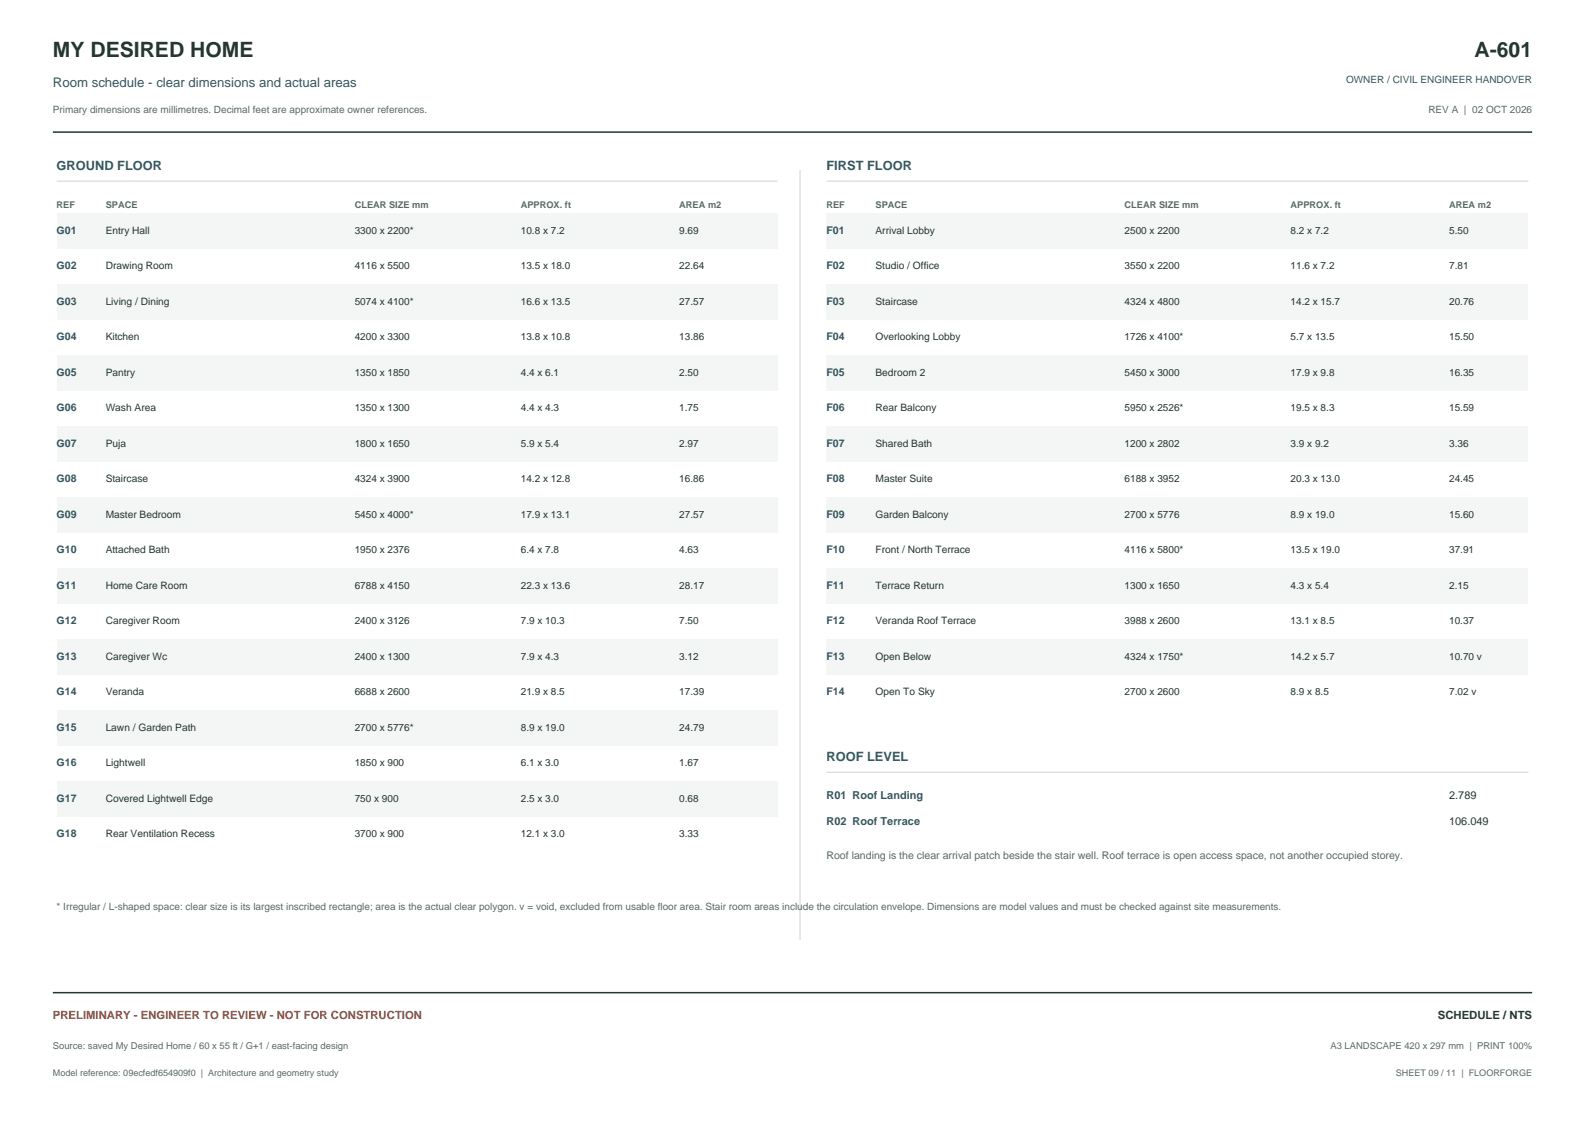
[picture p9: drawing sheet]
<svg xmlns="http://www.w3.org/2000/svg" width="420mm" height="297mm" viewBox="0 0 420 297" stroke-linecap="round" stroke-linejoin="round" font-family="sans-serif">
<defs><g id="words">
<g font-size="5.6" fill="#25372f">
<text x="14" y="15">MY DESIRED HOME</text>
<text x="390.8" y="15">A-601</text>
</g>
<text font-size="3.5" fill="#315865" x="14" y="23">Room schedule - clear dimensions and actual areas</text>
<g font-size="3.4" fill="#315865">
<text x="15" y="45">GROUND FLOOR</text>
<text x="219" y="45">FIRST FLOOR</text>
<text x="219" y="201.6">ROOF LEVEL</text>
</g>
<text font-size="3" fill="#954b40" x="14" y="270">PRELIMINARY - ENGINEER TO REVIEW - NOT FOR CONSTRUCTION</text>
<text font-size="3" fill="#25372f" x="381" y="270">SCHEDULE / NTS</text>
<g font-size="2.9" fill="#315865">
<text x="219" y="211.6">R01 Roof Landing</text>
<text x="219" y="218.6">R02 Roof Terrace</text>
</g>
<g font-size="2.9" fill="#25372f">
<text x="384" y="211.6">2.789</text>
<text x="384" y="218.6">106.049</text>
</g>
<g font-size="2.8" fill="#315865">
<text x="15" y="62">G01</text>
<text x="219" y="62">F01</text>
<text x="15" y="71.4">G02</text>
<text x="219" y="71.4">F02</text>
<text x="15" y="80.8">G03</text>
<text x="219" y="80.8">F03</text>
<text x="15" y="90.2">G04</text>
<text x="219" y="90.2">F04</text>
<text x="15" y="99.6">G05</text>
<text x="219" y="99.6">F05</text>
<text x="15" y="109">G06</text>
<text x="219" y="109">F06</text>
<text x="15" y="118.4">G07</text>
<text x="219" y="118.4">F07</text>
<text x="15" y="127.8">G08</text>
<text x="219" y="127.8">F08</text>
<text x="15" y="137.2">G09</text>
<text x="219" y="137.2">F09</text>
<text x="15" y="146.6">G10</text>
<text x="219" y="146.6">F10</text>
<text x="15" y="156">G11</text>
<text x="219" y="156">F11</text>
<text x="15" y="165.4">G12</text>
<text x="219" y="165.4">F12</text>
<text x="15" y="174.8">G13</text>
<text x="219" y="174.8">F13</text>
<text x="15" y="184.2">G14</text>
<text x="219" y="184.2">F14</text>
<text x="15" y="193.6">G15</text>
<text x="15" y="203">G16</text>
<text x="15" y="212.4">G17</text>
<text x="15" y="221.8">G18</text>
</g>
<text font-size="2.8" fill="#5a6868" x="219" y="227.6">Roof landing is the clear arrival patch beside the stair well. Roof terrace is open access space, not another occupied storey.</text>
<g font-size="2.7" fill="#25372f">
<text x="28" y="62">Entry Hall</text>
<text x="232" y="62">Arrival Lobby</text>
<text x="28" y="71.4">Drawing Room</text>
<text x="232" y="71.4">Studio / Office</text>
<text x="28" y="80.8">Living / Dining</text>
<text x="232" y="80.8">Staircase</text>
<text x="28" y="90.2">Kitchen</text>
<text x="232" y="90.2">Overlooking Lobby</text>
<text x="28" y="99.6">Pantry</text>
<text x="232" y="99.6">Bedroom 2</text>
<text x="28" y="109">Wash Area</text>
<text x="232" y="109">Rear Balcony</text>
<text x="28" y="118.4">Puja</text>
<text x="232" y="118.4">Shared Bath</text>
<text x="28" y="127.8">Staircase</text>
<text x="232" y="127.8">Master Suite</text>
<text x="28" y="137.2">Master Bedroom</text>
<text x="232" y="137.2">Garden Balcony</text>
<text x="28" y="146.6">Attached Bath</text>
<text x="232" y="146.6">Front / North Terrace</text>
<text x="28" y="156">Home Care Room</text>
<text x="232" y="156">Terrace Return</text>
<text x="28" y="165.4">Caregiver Room</text>
<text x="232" y="165.4">Veranda Roof Terrace</text>
<text x="28" y="174.8">Caregiver Wc</text>
<text x="232" y="174.8">Open Below</text>
<text x="28" y="184.2">Veranda</text>
<text x="232" y="184.2">Open To Sky</text>
<text x="28" y="193.6">Lawn / Garden Path</text>
<text x="28" y="203">Lightwell</text>
<text x="28" y="212.4">Covered Lightwell Edge</text>
<text x="28" y="221.8">Rear Ventilation Recess</text>
</g>
<text font-size="2.6" fill="#315865" x="356.7" y="22">OWNER / CIVIL ENGINEER HANDOVER</text>
<g font-size="2.6" fill="#5a6868">
<text x="14" y="30">Primary dimensions are millimetres. Decimal feet are approximate owner references.</text>
<text x="378.5" y="30">REV A | 02 OCT 2026</text>
<text x="15" y="241">* Irregular / L-shaped space: clear size is its largest inscribed rectangle; area is the actual clear polygon. v = void, excluded from usable floor area. Stair room areas include the circulation envelope. Dimensions are model values and must be checked against site measurements.</text>
</g>
<g font-size="2.6" fill="#25372f">
<text x="94" y="62">3300 x 2200*</text>
<text x="138" y="62">10.8 x 7.2</text>
<text x="180" y="62">9.69</text>
<text x="298" y="62">2500 x 2200</text>
<text x="342" y="62">8.2 x 7.2</text>
<text x="384" y="62">5.50</text>
<text x="94" y="71.4">4116 x 5500</text>
<text x="138" y="71.4">13.5 x 18.0</text>
<text x="180" y="71.4">22.64</text>
<text x="298" y="71.4">3550 x 2200</text>
<text x="342" y="71.4">11.6 x 7.2</text>
<text x="384" y="71.4">7.81</text>
<text x="94" y="80.8">5074 x 4100*</text>
<text x="138" y="80.8">16.6 x 13.5</text>
<text x="180" y="80.8">27.57</text>
<text x="298" y="80.8">4324 x 4800</text>
<text x="342" y="80.8">14.2 x 15.7</text>
<text x="384" y="80.8">20.76</text>
<text x="94" y="90.2">4200 x 3300</text>
<text x="138" y="90.2">13.8 x 10.8</text>
<text x="180" y="90.2">13.86</text>
<text x="298" y="90.2">1726 x 4100*</text>
<text x="342" y="90.2">5.7 x 13.5</text>
<text x="384" y="90.2">15.50</text>
<text x="94" y="99.6">1350 x 1850</text>
<text x="138" y="99.6">4.4 x 6.1</text>
<text x="180" y="99.6">2.50</text>
<text x="298" y="99.6">5450 x 3000</text>
<text x="342" y="99.6">17.9 x 9.8</text>
<text x="384" y="99.6">16.35</text>
<text x="94" y="109">1350 x 1300</text>
<text x="138" y="109">4.4 x 4.3</text>
<text x="180" y="109">1.75</text>
<text x="298" y="109">5950 x 2526*</text>
<text x="342" y="109">19.5 x 8.3</text>
<text x="384" y="109">15.59</text>
<text x="94" y="118.4">1800 x 1650</text>
<text x="138" y="118.4">5.9 x 5.4</text>
<text x="180" y="118.4">2.97</text>
<text x="298" y="118.4">1200 x 2802</text>
<text x="342" y="118.4">3.9 x 9.2</text>
<text x="384" y="118.4">3.36</text>
<text x="94" y="127.8">4324 x 3900</text>
<text x="138" y="127.8">14.2 x 12.8</text>
<text x="180" y="127.8">16.86</text>
<text x="298" y="127.8">6188 x 3952</text>
<text x="342" y="127.8">20.3 x 13.0</text>
<text x="384" y="127.8">24.45</text>
<text x="94" y="137.2">5450 x 4000*</text>
<text x="138" y="137.2">17.9 x 13.1</text>
<text x="180" y="137.2">27.57</text>
<text x="298" y="137.2">2700 x 5776</text>
<text x="342" y="137.2">8.9 x 19.0</text>
<text x="384" y="137.2">15.60</text>
<text x="94" y="146.6">1950 x 2376</text>
<text x="138" y="146.6">6.4 x 7.8</text>
<text x="180" y="146.6">4.63</text>
<text x="298" y="146.6">4116 x 5800*</text>
<text x="342" y="146.6">13.5 x 19.0</text>
<text x="384" y="146.6">37.91</text>
<text x="94" y="156">6788 x 4150</text>
<text x="138" y="156">22.3 x 13.6</text>
<text x="180" y="156">28.17</text>
<text x="298" y="156">1300 x 1650</text>
<text x="342" y="156">4.3 x 5.4</text>
<text x="384" y="156">2.15</text>
<text x="94" y="165.4">2400 x 3126</text>
<text x="138" y="165.4">7.9 x 10.3</text>
<text x="180" y="165.4">7.50</text>
<text x="298" y="165.4">3988 x 2600</text>
<text x="342" y="165.4">13.1 x 8.5</text>
<text x="384" y="165.4">10.37</text>
<text x="94" y="174.8">2400 x 1300</text>
<text x="138" y="174.8">7.9 x 4.3</text>
<text x="180" y="174.8">3.12</text>
<text x="298" y="174.8">4324 x 1750*</text>
<text x="342" y="174.8">14.2 x 5.7</text>
<text x="384" y="174.8">10.70 v</text>
<text x="94" y="184.2">6688 x 2600</text>
<text x="138" y="184.2">21.9 x 8.5</text>
<text x="180" y="184.2">17.39</text>
<text x="298" y="184.2">2700 x 2600</text>
<text x="342" y="184.2">8.9 x 8.5</text>
<text x="384" y="184.2">7.02 v</text>
<text x="94" y="193.6">2700 x 5776*</text>
<text x="138" y="193.6">8.9 x 19.0</text>
<text x="180" y="193.6">24.79</text>
<text x="94" y="203">1850 x 900</text>
<text x="138" y="203">6.1 x 3.0</text>
<text x="180" y="203">1.67</text>
<text x="94" y="212.4">750 x 900</text>
<text x="138" y="212.4">2.5 x 3.0</text>
<text x="180" y="212.4">0.68</text>
<text x="94" y="221.8">3700 x 900</text>
<text x="138" y="221.8">12.1 x 3.0</text>
<text x="180" y="221.8">3.33</text>
</g>
<g font-size="2.5" fill="#5a6868">
<text x="15" y="55">REF</text>
<text x="28" y="55">SPACE</text>
<text x="94" y="55">CLEAR SIZE mm</text>
<text x="138" y="55">APPROX. ft</text>
<text x="180" y="55">AREA m2</text>
<text x="219" y="55">REF</text>
<text x="232" y="55">SPACE</text>
<text x="298" y="55">CLEAR SIZE mm</text>
<text x="342" y="55">APPROX. ft</text>
<text x="384" y="55">AREA m2</text>
<text x="14" y="278">Source: saved My Desired Home / 60 x 55 ft / G+1 / east-facing design</text>
<text x="352.6" y="278">A3 LANDSCAPE 420 x 297 mm | PRINT 100%</text>
</g>
<g font-size="2.4" fill="#5a6868">
<text x="14" y="285">Model reference: 09ecfedf654909f0 | Architecture and geometry study</text>
<text x="369.9" y="285">SHEET 09 / 11 | FLOORFORGE</text>
</g>
</g></defs>
<path d="M14 35h392M14 263h392" fill="none" stroke="#25372f" stroke-width=".4"/>
<path d="M15 48h191" fill="none" stroke="#ccd6d3" stroke-width=".26"/>
<g fill="#f3f6f5">
<path d="M15 56.6h191v9.4h-191z" fill-rule="evenodd"/>
<path d="M15 75.4h191v9.4h-191z" fill-rule="evenodd"/>
<path d="M15 94.2h191v9.4h-191z" fill-rule="evenodd"/>
<path d="M15 113h191v9.4h-191z" fill-rule="evenodd"/>
<path d="M15 131.8h191v9.4h-191z" fill-rule="evenodd"/>
<path d="M15 150.6h191v9.4h-191z" fill-rule="evenodd"/>
<path d="M15 169.4h191v9.4h-191z" fill-rule="evenodd"/>
<path d="M15 188.2h191v9.4h-191z" fill-rule="evenodd"/>
<path d="M15 207h191v9.4h-191z" fill-rule="evenodd"/>
</g>
<path d="M219 48h186" fill="none" stroke="#ccd6d3" stroke-width=".26"/>
<g fill="#f3f6f5">
<path d="M219 56.6h186v9.4h-186z" fill-rule="evenodd"/>
<path d="M219 75.4h186v9.4h-186z" fill-rule="evenodd"/>
<path d="M219 94.2h186v9.4h-186z" fill-rule="evenodd"/>
<path d="M219 113h186v9.4h-186z" fill-rule="evenodd"/>
<path d="M219 131.8h186v9.4h-186z" fill-rule="evenodd"/>
<path d="M219 150.6h186v9.4h-186z" fill-rule="evenodd"/>
<path d="M219 169.4h186v9.4h-186z" fill-rule="evenodd"/>
</g>
<path d="M212 45v204M219 204.6h186" fill="none" stroke="#ccd6d3" stroke-width=".26"/>
<use href="#words"/>
</svg>
